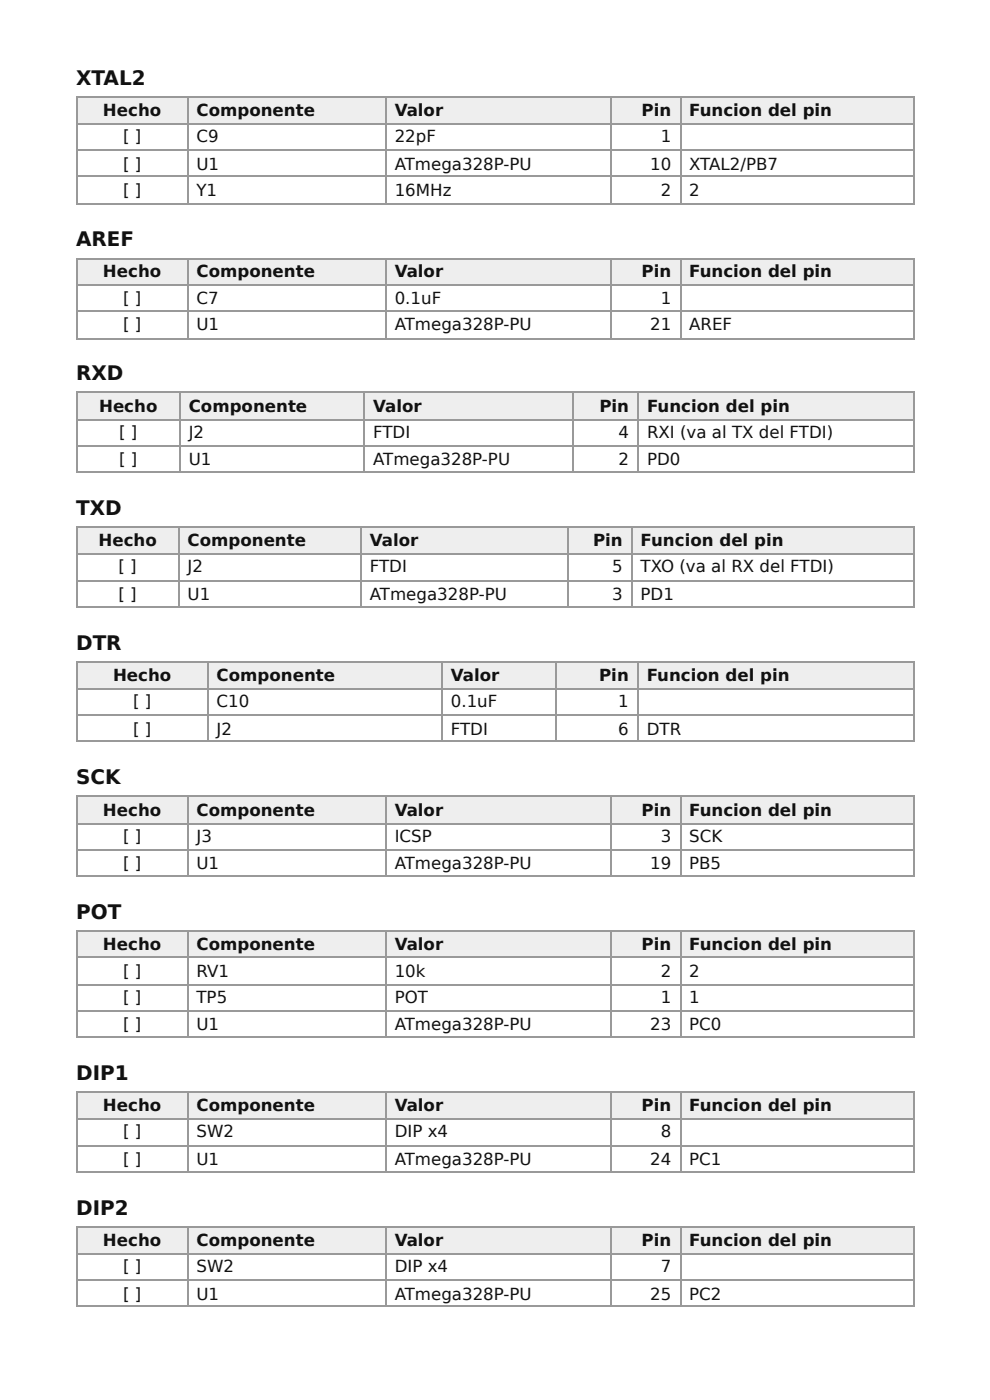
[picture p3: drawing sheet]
<svg xmlns="http://www.w3.org/2000/svg" width="210mm" height="297mm" viewBox="0 0 210 297" stroke-linecap="round" stroke-linejoin="round" font-family="sans-serif">
<defs><g id="words">
<g font-size="4.2" fill="#111">
<text x="16.1" y="18">XTAL2</text>
<text x="16.1" y="52.1">AREF</text>
<text x="16.1" y="80.7">RXD</text>
<text x="16.1" y="109.3">TXD</text>
<text x="16.1" y="137.8">DTR</text>
<text x="16.1" y="166.4">SCK</text>
<text x="16.1" y="195">POT</text>
<text x="16.1" y="229.1">DIP1</text>
<text x="16.1" y="257.7">DIP2</text>
</g>
<g font-size="3.5" fill="#111">
<text x="21.8" y="24.6">Hecho</text>
<text x="41.7" y="24.6">Componente</text>
<text x="83.7" y="24.6">Valor</text>
<text x="136" y="24.6">Pin</text>
<text x="146.1" y="24.6">Funcion del pin</text>
<text x="26.1" y="30.2">[ ]</text>
<text x="26.1" y="36">[ ]</text>
<text x="41.7" y="30.2">C9</text>
<text x="41.7" y="36">U1</text>
<text x="83.7" y="30.2">22pF</text>
<text x="83.7" y="36">ATmega328P-PU</text>
<text x="137.8" y="36">10</text>
<text x="140.1" y="30.2">1</text>
<text x="146.1" y="36">XTAL2/PB7</text>
<text x="26.1" y="41.5">[ ]</text>
<text x="41.7" y="41.5">Y1</text>
<text x="83.7" y="41.5">16MHz</text>
<text x="140.1" y="41.5">2</text>
<text x="146.1" y="41.5">2</text>
<text x="21.8" y="58.7">Hecho</text>
<text x="41.7" y="58.7">Componente</text>
<text x="83.7" y="58.7">Valor</text>
<text x="136" y="58.7">Pin</text>
<text x="146.1" y="58.7">Funcion del pin</text>
<text x="26.1" y="64.6">[ ]</text>
<text x="41.7" y="64.6">C7</text>
<text x="83.7" y="64.6">0.1uF</text>
<text x="140.1" y="64.6">1</text>
<text x="26.1" y="70.1">[ ]</text>
<text x="41.7" y="70.1">U1</text>
<text x="83.7" y="70.1">ATmega328P-PU</text>
<text x="137.8" y="70.1">21</text>
<text x="146.1" y="70.1">AREF</text>
<text x="21" y="87.3">Hecho</text>
<text x="40" y="87.3">Componente</text>
<text x="79.1" y="87.3">Valor</text>
<text x="127.1" y="87.3">Pin</text>
<text x="137.2" y="87.3">Funcion del pin</text>
<text x="25.3" y="92.9">[ ]</text>
<text x="40" y="92.9">J2</text>
<text x="79.1" y="92.9">FTDI</text>
<text x="131.1" y="92.9">4</text>
<text x="137.2" y="92.9">RXI (va al TX del FTDI)</text>
<text x="25.3" y="98.7">[ ]</text>
<text x="40" y="98.7">U1</text>
<text x="79.1" y="98.7">ATmega328P-PU</text>
<text x="131.1" y="98.7">2</text>
<text x="137.2" y="98.7">PD0</text>
<text x="20.9" y="115.9">Hecho</text>
<text x="39.8" y="115.9">Componente</text>
<text x="78.4" y="115.9">Valor</text>
<text x="125.7" y="115.9">Pin</text>
<text x="135.8" y="115.9">Funcion del pin</text>
<text x="25.1" y="121.4">[ ]</text>
<text x="39.8" y="121.4">J2</text>
<text x="78.4" y="121.4">FTDI</text>
<text x="129.8" y="121.4">5</text>
<text x="135.8" y="121.4">TXO (va al RX del FTDI)</text>
<text x="25.1" y="127.3">[ ]</text>
<text x="39.8" y="127.3">U1</text>
<text x="78.4" y="127.3">ATmega328P-PU</text>
<text x="129.8" y="127.3">3</text>
<text x="135.8" y="127.3">PD1</text>
<text x="24" y="144.5">Hecho</text>
<text x="45.9" y="144.5">Componente</text>
<text x="95.6" y="144.5">Valor</text>
<text x="127" y="144.5">Pin</text>
<text x="137.1" y="144.5">Funcion del pin</text>
<text x="28.2" y="150">[ ]</text>
<text x="28.2" y="155.8">[ ]</text>
<text x="45.9" y="150">C10</text>
<text x="45.9" y="155.8">J2</text>
<text x="95.6" y="150">0.1uF</text>
<text x="95.6" y="155.8">FTDI</text>
<text x="131.1" y="150">1</text>
<text x="131.1" y="155.8">6</text>
<text x="137.1" y="155.8">DTR</text>
<text x="21.8" y="173">Hecho</text>
<text x="41.7" y="173">Componente</text>
<text x="83.7" y="173">Valor</text>
<text x="136" y="173">Pin</text>
<text x="146.1" y="173">Funcion del pin</text>
<text x="26.1" y="178.6">[ ]</text>
<text x="41.7" y="178.6">J3</text>
<text x="83.7" y="178.6">ICSP</text>
<text x="140.1" y="178.6">3</text>
<text x="146.1" y="178.6">SCK</text>
<text x="26.1" y="184.4">[ ]</text>
<text x="41.7" y="184.4">U1</text>
<text x="83.7" y="184.4">ATmega328P-PU</text>
<text x="137.8" y="184.4">19</text>
<text x="146.1" y="184.4">PB5</text>
<text x="21.8" y="201.6">Hecho</text>
<text x="41.7" y="201.6">Componente</text>
<text x="83.7" y="201.6">Valor</text>
<text x="136" y="201.6">Pin</text>
<text x="146.1" y="201.6">Funcion del pin</text>
<text x="26.1" y="207.2">[ ]</text>
<text x="41.7" y="207.2">RV1</text>
<text x="83.7" y="207.2">10k</text>
<text x="140.1" y="207.2">2</text>
<text x="146.1" y="207.2">2</text>
<text x="26.1" y="212.7">[ ]</text>
<text x="41.7" y="212.7">TP5</text>
<text x="83.7" y="212.7">POT</text>
<text x="140.1" y="212.7">1</text>
<text x="146.1" y="212.7">1</text>
<text x="26.1" y="218.5">[ ]</text>
<text x="41.7" y="218.5">U1</text>
<text x="83.7" y="218.5">ATmega328P-PU</text>
<text x="137.8" y="218.5">23</text>
<text x="146.1" y="218.5">PC0</text>
<text x="21.8" y="235.7">Hecho</text>
<text x="41.7" y="235.7">Componente</text>
<text x="83.7" y="235.7">Valor</text>
<text x="136" y="235.7">Pin</text>
<text x="146.1" y="235.7">Funcion del pin</text>
<text x="26.1" y="241.3">[ ]</text>
<text x="41.7" y="241.3">SW2</text>
<text x="83.7" y="241.3">DIP x4</text>
<text x="140.1" y="241.3">8</text>
<text x="26.1" y="247.1">[ ]</text>
<text x="41.7" y="247.1">U1</text>
<text x="83.7" y="247.1">ATmega328P-PU</text>
<text x="137.8" y="247.1">24</text>
<text x="146.1" y="247.1">PC1</text>
<text x="21.8" y="264.3">Hecho</text>
<text x="26.1" y="269.9">[ ]</text>
<text x="41.7" y="264.3">Componente</text>
<text x="41.7" y="269.9">SW2</text>
<text x="83.7" y="264.3">Valor</text>
<text x="83.7" y="269.9">DIP x4</text>
<text x="136" y="264.3">Pin</text>
<text x="140.1" y="269.9">7</text>
<text x="146.1" y="264.3">Funcion del pin</text>
<text x="26.1" y="275.7">[ ]</text>
<text x="41.7" y="275.7">U1</text>
<text x="83.7" y="275.7">ATmega328P-PU</text>
<text x="137.8" y="275.7">25</text>
<text x="146.1" y="275.7">PC2</text>
</g>
</g></defs>
<g fill="#eee">
<path d="M16.4 20.6h23.3v5.6h-23.3z"/>
<path d="M39.7 20.6h42.1v5.6h-42.1z"/>
<path d="M81.8 20.6h47.8v5.6h-47.8z"/>
<path d="M129.6 20.6h14.6v5.6h-14.6z"/>
<path d="M144.2 20.6h49.7v5.6h-49.7z"/>
</g>
<path d="M16.1 20.5h177.8M16.1 26.3h177.8M16.1 31.9h177.8M16.1 37.4h177.8M16.3 20.4v23M39.8 20.4v23M81.9 20.4v23M129.5 20.4v23M144.3 20.4v23M193.8 20.4v23M16.1 43.3h177.8" fill="none" stroke="#999" stroke-width=".26"/>
<g fill="#eee">
<path d="M16.4 54.8h23.3v5.5h-23.3z"/>
<path d="M39.7 54.8h42.1v5.5h-42.1z"/>
<path d="M81.8 54.8h47.8v5.5h-47.8z"/>
<path d="M129.6 54.8h14.6v5.5h-14.6z"/>
<path d="M144.2 54.8h49.7v5.5h-49.7z"/>
</g>
<path d="M16.1 54.9h177.8M16.3 54.8v17.2M39.8 54.8v17.2M81.9 54.8v17.2M129.5 54.8v17.2M144.3 54.8v17.2M193.8 54.8v17.2M16.1 60.5h177.8M16.1 66h177.8M16.1 71.8h177.8" fill="none" stroke="#999" stroke-width=".26"/>
<g fill="#eee">
<path d="M16.4 83.3h21.7v5.6h-21.7z"/>
<path d="M38.1 83.3h39.2v5.6h-39.2z"/>
<path d="M77.3 83.3h44.4v5.6h-44.4z"/>
<path d="M121.7 83.3h13.5v5.6h-13.5z"/>
<path d="M135.2 83.3h58.7v5.6h-58.7z"/>
</g>
<path d="M16.1 83.2h177.8M16.1 89h177.8M16.1 94.6h177.8M16.3 83.1v17.2M38.2 83.1v17.2M77.1 83.1v17.2M121.6 83.1v17.2M135.3 83.1v17.2M193.8 83.1v17.2M16.1 100.1h177.8" fill="none" stroke="#999" stroke-width=".26"/>
<g fill="#eee">
<path d="M16.4 111.9h21.4v5.6h-21.4z"/>
<path d="M37.8 111.9h38.7v5.6h-38.7z"/>
<path d="M76.5 111.9h43.9v5.6h-43.9z"/>
<path d="M120.4 111.9h13.5v5.6h-13.5z"/>
<path d="M133.9 111.9h60v5.6h-60z"/>
</g>
<path d="M16.1 111.8h177.8M16.1 117.6h177.8M16.3 111.7v17.2M38 111.7v17.2M76.6 111.7v17.2M120.5 111.7v17.2M134 111.7v17.2M193.8 111.7v17.2M16.1 123.2h177.8M16.1 128.7h177.8" fill="none" stroke="#999" stroke-width=".26"/>
<g fill="#eee">
<path d="M16.4 140.5h27.5v5.6h-27.5z"/>
<path d="M43.9 140.5h49.8v5.6h-49.8z"/>
<path d="M93.7 140.5h24.3v5.6h-24.3z"/>
<path d="M118 140.5h17.2v5.6h-17.2z"/>
<path d="M135.2 140.5h58.7v5.6h-58.7z"/>
</g>
<path d="M16.1 140.4h177.8M16.1 146.2h177.8M16.1 151.7h177.8M16.1 157.3h177.8M16.3 140.2v17.2M44.1 140.2v17.2M93.8 140.2v17.2M117.9 140.2v17.2M135.3 140.2v17.2M193.8 140.2v17.2" fill="none" stroke="#999" stroke-width=".26"/>
<g fill="#eee">
<path d="M16.4 169.1h23.3v5.5h-23.3z"/>
<path d="M39.7 169.1h42.1v5.5h-42.1z"/>
<path d="M81.8 169.1h47.8v5.5h-47.8z"/>
<path d="M129.6 169.1h14.6v5.5h-14.6z"/>
<path d="M144.2 169.1h49.7v5.5h-49.7z"/>
</g>
<path d="M16.1 168.9h177.8M16.1 174.8h177.8M16.3 168.8v17.2M39.8 168.8v17.2M81.9 168.8v17.2M129.5 168.8v17.2M144.3 168.8v17.2M193.8 168.8v17.2M16.1 180.3h177.8M16.1 185.9h177.8" fill="none" stroke="#999" stroke-width=".26"/>
<g fill="#eee">
<path d="M16.4 197.6h23.3v5.6h-23.3z"/>
<path d="M39.7 197.6h42.1v5.6h-42.1z"/>
<path d="M81.8 197.6h47.8v5.6h-47.8z"/>
<path d="M129.6 197.6h14.6v5.6h-14.6z"/>
<path d="M144.2 197.6h49.7v5.6h-49.7z"/>
</g>
<path d="M16.1 197.5h177.8M16.3 197.4v22.7M39.8 197.4v22.7M81.9 197.4v22.7M129.5 197.4v22.7M144.3 197.4v22.7M193.8 197.4v22.7M16.1 203.1h177.8M16.1 208.9h177.8M16.1 214.4h177.8M16.1 220h177.8" fill="none" stroke="#999" stroke-width=".26"/>
<g fill="#eee">
<path d="M16.4 231.8h23.3v5.5h-23.3z"/>
<path d="M39.7 231.8h42.1v5.5h-42.1z"/>
<path d="M81.8 231.8h47.8v5.5h-47.8z"/>
<path d="M129.6 231.8h14.6v5.5h-14.6z"/>
<path d="M144.2 231.8h49.7v5.5h-49.7z"/>
</g>
<path d="M16.1 231.6h177.8M16.1 237.5h177.8M16.3 231.5v17.2M39.8 231.5v17.2M81.9 231.5v17.2M129.5 231.5v17.2M144.3 231.5v17.2M193.8 231.5v17.2M16.1 243h177.8M16.1 248.6h177.8" fill="none" stroke="#999" stroke-width=".26"/>
<g fill="#eee">
<path d="M16.4 260.4h23.3v5.5h-23.3z"/>
<path d="M39.7 260.4h42.1v5.5h-42.1z"/>
<path d="M81.8 260.4h47.8v5.5h-47.8z"/>
<path d="M129.6 260.4h14.6v5.5h-14.6z"/>
<path d="M144.2 260.4h49.7v5.5h-49.7z"/>
</g>
<path d="M16.1 260.2h177.8M16.1 266h177.8M16.1 271.6h177.8M16.1 277.2h177.8M16.3 260.1v17.2M39.8 260.1v17.2M81.9 260.1v17.2M129.5 260.1v17.2M144.3 260.1v17.2M193.8 260.1v17.2" fill="none" stroke="#999" stroke-width=".26"/>
<use href="#words"/>
</svg>
